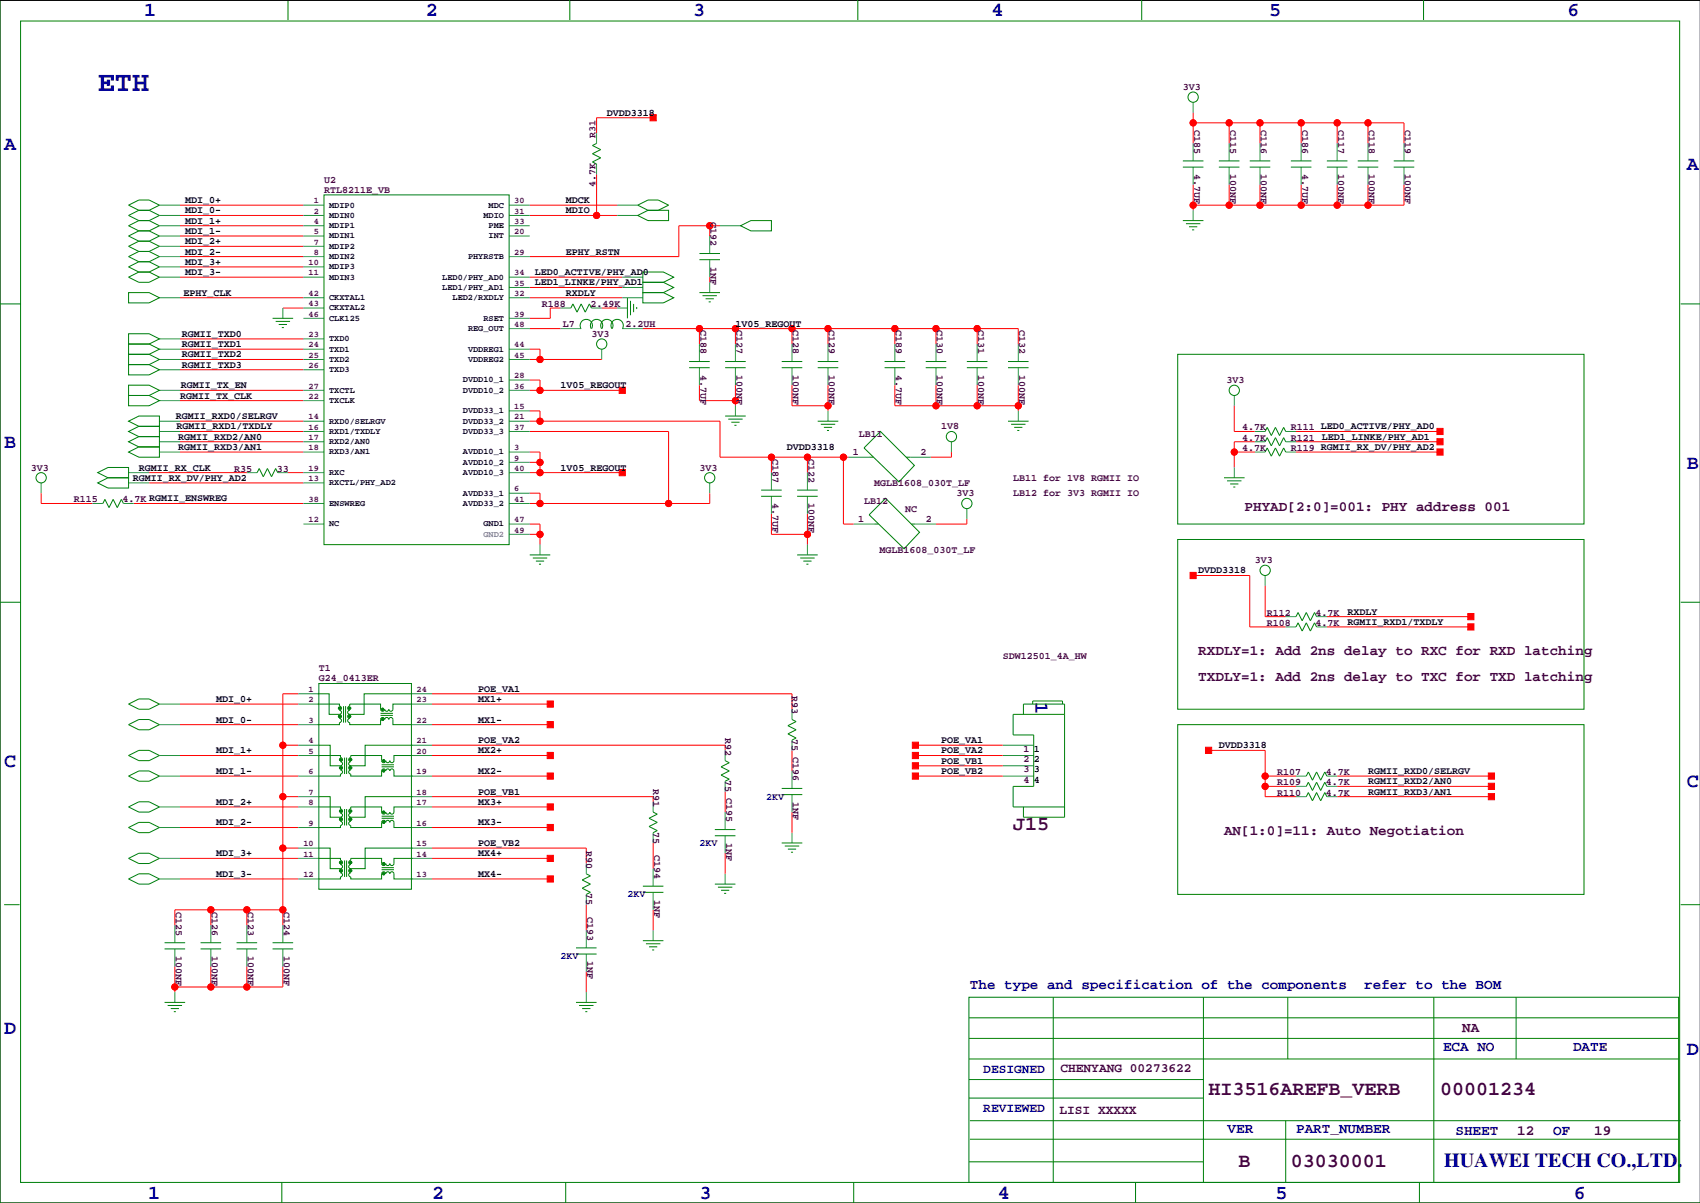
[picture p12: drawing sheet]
<svg xmlns="http://www.w3.org/2000/svg" width="420mm" height="297mm" viewBox="0 0 420 297" stroke-linecap="round" stroke-linejoin="round" font-family="sans-serif">
<defs><g id="words">
<text font-size="7.1" fill="#0000a0" x="24.1" y="22.5">ETH</text>
<g font-size="4.9" fill="#0000a0">
<text x="35.6" y="3.9">1</text>
<text x="105.2" y="3.9">2</text>
<text x="171.2" y="3.9">3</text>
<text x="244.9" y="3.9">4</text>
<text x="313.4" y="3.9">5</text>
<text x="387.1" y="3.9">6</text>
<text x="1" y="36.9">A</text>
<text x="416.6" y="42">A</text>
<text x="1" y="110.6">B</text>
<text x="416.6" y="115.7">B</text>
<text x="255.7" y="173.4" transform="rotate(90 255.7 173.4)">1</text>
<text x="1" y="189.3">C</text>
<text x="416.6" y="194.4">C</text>
<text x="1" y="255.4">D</text>
<text x="416.6" y="260.5">D</text>
<text x="356.6" y="288">HUAWEI TECH CO.,LTD.</text>
<text x="36.6" y="296">1</text>
<text x="106.7" y="296">2</text>
<text x="172.7" y="296">3</text>
<text x="246.4" y="296">4</text>
<text x="315" y="296">5</text>
<text x="388.6" y="296">6</text>
</g>
<g font-size="4.9" fill="#400040">
<text x="250.2" y="205">J15</text>
<text x="298.5" y="270.5">HI3516AREFB_VERB</text>
<text x="355.6" y="270.5">00001234</text>
<text x="305.9" y="288.3">B</text>
<text x="318.8" y="288.3">03030001</text>
</g>
<g font-size="3.5" fill="#400040">
<text x="307.3" y="126.1">PHYAD[2:0]=001: PHY address 001</text>
<text x="295.9" y="161.7">RXDLY=1: Add 2ns delay to RXC for RXD latching</text>
<text x="295.9" y="168">TXDLY=1: Add 2ns delay to TXC for TXD latching</text>
<text x="302.3" y="206.1">AN[1:0]=11: Auto Negotiation</text>
<text x="361.1" y="254.9">NA</text>
<text x="374.6" y="280.3">12</text>
<text x="393.7" y="280.3">19</text>
</g>
<g font-size="3.5" fill="#0000a0">
<text x="239.5" y="244.2">The type and specification of the components</text>
<text x="336.9" y="244.2">refer to the BOM</text>
<text x="356.4" y="259.4">ECA NO</text>
<text x="388.5" y="259.4">DATE</text>
<text x="303.1" y="279.7">VER</text>
<text x="320.1" y="279.7">PART_NUMBER</text>
<text x="359.4" y="280.3">SHEET</text>
<text x="383.5" y="280.3">OF</text>
</g>
<g font-size="3.2" fill="#0000a0">
<text x="242.8" y="264.9">DESIGNED</text>
<text x="242.8" y="274.5">REVIEWED</text>
</g>
<g font-size="3.2" fill="#400040">
<text x="261.9" y="264.7">CHENYANG 00273622</text>
<text x="261.6" y="275.1">LISI XXXXX</text>
</g>
<g font-size="2.5" fill="#400040">
<text x="292.1" y="22.2">3V3</text>
<text x="147.1" y="34.1" transform="rotate(-90 147.1 34.1)">R31</text>
<text x="294.9" y="32" transform="rotate(90 294.9 32)">C185</text>
<text x="303.8" y="32" transform="rotate(90 303.8 32)">C115</text>
<text x="311.4" y="32" transform="rotate(90 311.4 32)">C116</text>
<text x="321.5" y="32" transform="rotate(90 321.5 32)">C186</text>
<text x="330.4" y="32" transform="rotate(90 330.4 32)">C117</text>
<text x="338" y="32" transform="rotate(90 338 32)">C118</text>
<text x="346.9" y="32" transform="rotate(90 346.9 32)">C119</text>
<text x="80" y="45.1">U2</text>
<text x="80" y="47.6">RTL8211E_VB</text>
<text x="147.1" y="46.2" transform="rotate(-90 147.1 46.2)">4.7K</text>
<text x="294.9" y="43" transform="rotate(90 294.9 43)">4.7UF</text>
<text x="303.8" y="43" transform="rotate(90 303.8 43)">100NF</text>
<text x="311.4" y="43" transform="rotate(90 311.4 43)">100NF</text>
<text x="321.5" y="43" transform="rotate(90 321.5 43)">4.7UF</text>
<text x="330.4" y="43" transform="rotate(90 330.4 43)">100NF</text>
<text x="338" y="43" transform="rotate(90 338 43)">100NF</text>
<text x="346.9" y="43" transform="rotate(90 346.9 43)">100NF</text>
<text x="175.5" y="54.9" transform="rotate(90 175.5 54.9)">C192</text>
<text x="175.5" y="65.9" transform="rotate(90 175.5 65.9)">1NF</text>
<text x="133.8" y="75.8">R188</text>
<text x="145.8" y="75.8">2.49K</text>
<text x="139" y="80.6">L7</text>
<text x="146" y="83.2">3V3</text>
<text x="154.4" y="80.6">2.2UH</text>
<text x="172.9" y="81.6" transform="rotate(90 172.9 81.6)">C188</text>
<text x="181.8" y="81.6" transform="rotate(90 181.8 81.6)">C127</text>
<text x="195.8" y="81.6" transform="rotate(90 195.8 81.6)">C128</text>
<text x="204.7" y="81.6" transform="rotate(90 204.7 81.6)">C129</text>
<text x="221.2" y="81.6" transform="rotate(90 221.2 81.6)">C189</text>
<text x="231.4" y="81.6" transform="rotate(90 231.4 81.6)">C130</text>
<text x="241.5" y="81.6" transform="rotate(90 241.5 81.6)">C131</text>
<text x="251.7" y="81.6" transform="rotate(90 251.7 81.6)">C132</text>
<text x="172.9" y="92.6" transform="rotate(90 172.9 92.6)">4.7UF</text>
<text x="181.8" y="92.6" transform="rotate(90 181.8 92.6)">100NF</text>
<text x="195.8" y="92.6" transform="rotate(90 195.8 92.6)">100NF</text>
<text x="204.7" y="92.6" transform="rotate(90 204.7 92.6)">100NF</text>
<text x="221.2" y="92.6" transform="rotate(90 221.2 92.6)">4.7UF</text>
<text x="231.4" y="92.6" transform="rotate(90 231.4 92.6)">100NF</text>
<text x="241.5" y="92.6" transform="rotate(90 241.5 92.6)">100NF</text>
<text x="251.7" y="92.6" transform="rotate(90 251.7 92.6)">100NF</text>
<text x="302.9" y="94.6">3V3</text>
<text x="212.1" y="107.8">LB11</text>
<text x="232.4" y="106">1V8</text>
<text x="306.7" y="106.3">4.7K</text>
<text x="318.8" y="106.3">R111 LED0_ACTIVE/PHY_AD0</text>
<text x="190.7" y="113.3" transform="rotate(90 190.7 113.3)">C187</text>
<text x="199.6" y="113.3" transform="rotate(90 199.6 113.3)">C122</text>
<text x="210.6" y="112.4">1</text>
<text x="227.3" y="112.4">2</text>
<text x="306.7" y="111.4">4.7K</text>
<text x="306.7" y="108.8">4.7K</text>
<text x="318.8" y="111.4">R119 RGMII_RX_DV/PHY_AD2</text>
<text x="318.8" y="108.8">R121 LED1_LINKE/PHY_AD1</text>
<text x="7.6" y="116.2">3V3</text>
<text x="57.8" y="116.4">R35</text>
<text x="68.3" y="116.4">33</text>
<text x="172.7" y="116.2">3V3</text>
<text x="250.2" y="118.7">LB11 for 1V8 RGMII IO</text>
<text x="18.2" y="124.1">R115</text>
<text x="30.2" y="124.1">4.7K RGMII_ENSWREG</text>
<text x="190.7" y="124.3" transform="rotate(90 190.7 124.3)">4.7UF</text>
<text x="199.6" y="124.3" transform="rotate(90 199.6 124.3)">100NF</text>
<text x="213.4" y="124.3">LB12</text>
<text x="215.9" y="120">MGLB1608_030T_LF</text>
<text x="236.2" y="122.5">3V3</text>
<text x="250.2" y="122.5">LB12 for 3V3 RGMII IO</text>
<text x="211.9" y="128.9">1</text>
<text x="223.5" y="126.4">NC</text>
<text x="228.6" y="128.9">2</text>
<text x="217.2" y="136.5">MGLB1608_030T_LF</text>
<text x="309.9" y="139.1">3V3</text>
<text x="312.8" y="154.5">R108</text>
<text x="312.8" y="152">R112</text>
<text x="324.9" y="154.5">4.7K</text>
<text x="324.9" y="152">4.7K</text>
<text x="78.7" y="165.7">T1</text>
<text x="247.6" y="162.8">SDW12501_4A_HW</text>
<text x="78.7" y="168.3">G24_0413ER</text>
<text x="195.6" y="171.9" transform="rotate(90 195.6 171.9)">R93</text>
<text x="179" y="182.1" transform="rotate(90 179 182.1)">R92</text>
<text x="195.6" y="182.5" transform="rotate(90 195.6 182.5)">75 C196</text>
<text x="252.7" y="185.6">1</text>
<text x="252.7" y="190.7">3</text>
<text x="252.7" y="188.2">2</text>
<text x="315.4" y="191.4">R107</text>
<text x="327.4" y="191.4">4.7K</text>
<text x="161.3" y="194.8" transform="rotate(90 161.3 194.8)">R91</text>
<text x="179" y="192.6" transform="rotate(90 179 192.6)">75 C195</text>
<text x="195.8" y="198" transform="rotate(90 195.8 198)">1NF</text>
<text x="252.7" y="193.2">4</text>
<text x="315.4" y="196.5">R110</text>
<text x="315.4" y="193.9">R109</text>
<text x="327.4" y="196.5">4.7K</text>
<text x="327.4" y="193.9">4.7K</text>
<text x="161.3" y="205.3" transform="rotate(90 161.3 205.3)">75</text>
<text x="179.3" y="208.1" transform="rotate(90 179.3 208.1)">1NF</text>
<text x="144.8" y="210" transform="rotate(90 144.8 210)">R90</text>
<text x="161.5" y="211.1" transform="rotate(90 161.5 211.1)">C194</text>
<text x="144.8" y="220.6" transform="rotate(90 144.8 220.6)">75</text>
<text x="43.4" y="225.1" transform="rotate(90 43.4 225.1)">C125</text>
<text x="52.3" y="225.1" transform="rotate(90 52.3 225.1)">C126</text>
<text x="61.2" y="225.1" transform="rotate(90 61.2 225.1)">C123</text>
<text x="70.1" y="225.1" transform="rotate(90 70.1 225.1)">C124</text>
<text x="145" y="226.3" transform="rotate(90 145 226.3)">C193</text>
<text x="161.5" y="222.1" transform="rotate(90 161.5 222.1)">1NF</text>
<text x="43.4" y="236.1" transform="rotate(90 43.4 236.1)">100NF</text>
<text x="52.3" y="236.1" transform="rotate(90 52.3 236.1)">100NF</text>
<text x="61.2" y="236.1" transform="rotate(90 61.2 236.1)">100NF</text>
<text x="70.1" y="236.1" transform="rotate(90 70.1 236.1)">100NF</text>
<text x="145" y="237.3" transform="rotate(90 145 237.3)">1NF</text>
</g>
<g font-size="2.5">
<text x="149.9" y="28.6">DVDD3318</text>
<text x="45.7" y="52.7">MDI_0-</text>
<text x="45.7" y="50.2">MDI_0+</text>
<text x="139.7" y="50.2">MDCK</text>
<text x="139.7" y="52.7">MDIO</text>
<text x="45.7" y="57.8">MDI_1-</text>
<text x="45.7" y="55.2">MDI_1+</text>
<text x="45.7" y="65.4">MDI_3+</text>
<text x="45.7" y="62.9">MDI_2-</text>
<text x="45.7" y="60.3">MDI_2+</text>
<text x="139.7" y="62.9">EPHY_RSTN</text>
<text x="45.7" y="67.9">MDI_3-</text>
<text x="132.1" y="70.5">LED1_LINKE/PHY_AD1</text>
<text x="132.1" y="67.9">LED0_ACTIVE/PHY_AD0</text>
<text x="45.3" y="73">EPHY_CLK</text>
<text x="139.7" y="73">RXDLY</text>
<text x="44.9" y="83.2">RGMII_TXD0</text>
<text x="181.6" y="80.6">1V05_REGOUT</text>
<text x="44.9" y="88.3">RGMII_TXD2</text>
<text x="44.9" y="85.7">RGMII_TXD1</text>
<text x="44.7" y="95.9">RGMII_TX_EN</text>
<text x="44.9" y="90.8">RGMII_TXD3</text>
<text x="138.4" y="95.9">1V05_REGOUT</text>
<text x="44.4" y="98.4">RGMII_TX_CLK</text>
<text x="43.4" y="103.5">RGMII_RXD0/SELRGV</text>
<text x="43.6" y="106">RGMII_RXD1/TXDLY</text>
<text x="44" y="111.1">RGMII_RXD3/AN1</text>
<text x="44" y="108.6">RGMII_RXD2/AN0</text>
<text x="194.3" y="111.1">DVDD3318</text>
<text x="32.8" y="118.7">RGMII_RX_DV/PHY_AD2</text>
<text x="34.3" y="116.2">RGMII_RX_CLK</text>
<text x="138.4" y="116.2">1V05_REGOUT</text>
<text x="295.9" y="141.6">DVDD3318</text>
<text x="332.7" y="154.3">RGMII_RXD1/TXDLY</text>
<text x="332.7" y="151.8">RXDLY</text>
<text x="53.3" y="173.3">MDI_0+</text>
<text x="118.1" y="170.8">POE_VA1</text>
<text x="118.1" y="173.3">MX1+</text>
<text x="53.3" y="178.4">MDI_0-</text>
<text x="118.1" y="178.4">MX1-</text>
<text x="118.1" y="183.5">POE_VA2</text>
<text x="232.4" y="183.5">POE_VA1</text>
<text x="255.3" y="185.6">1</text>
<text x="301" y="184.8">DVDD3318</text>
<text x="53.3" y="191.1">MDI_1-</text>
<text x="53.3" y="186">MDI_1+</text>
<text x="118.1" y="191.1">MX2-</text>
<text x="118.1" y="186">MX2+</text>
<text x="232.4" y="191.1">POE_VB2</text>
<text x="232.4" y="188.6">POE_VB1</text>
<text x="232.4" y="186">POE_VA2</text>
<text x="255.3" y="188.2">2</text>
<text x="255.3" y="190.7">3</text>
<text x="337.8" y="191.1">RGMII_RXD0/SELRGV</text>
<text x="118.1" y="196.2">POE_VB1</text>
<text x="255.3" y="193.2">4</text>
<text x="337.8" y="196.2">RGMII_RXD3/AN1</text>
<text x="337.8" y="193.7">RGMII_RXD2/AN0</text>
<text x="53.3" y="203.8">MDI_2-</text>
<text x="53.3" y="198.7">MDI_2+</text>
<text x="118.1" y="198.7">MX3+</text>
<text x="118.1" y="203.8">MX3-</text>
<text x="118.1" y="208.9">POE_VB2</text>
<text x="53.3" y="211.4">MDI_3+</text>
<text x="118.1" y="211.4">MX4+</text>
<text x="53.3" y="216.5">MDI_3-</text>
<text x="118.1" y="216.5">MX4-</text>
</g>
<g font-size="2.5" fill="#0000a0">
<text x="189.2" y="197.5">2KV</text>
<text x="172.7" y="208.9">2KV</text>
<text x="154.9" y="221.6">2KV</text>
<text x="138.4" y="236.8">2KV</text>
</g>
<g font-size="2.1" fill="#400040">
<text x="77.5" y="50.2">1</text>
<text x="77.5" y="52.8">2</text>
<text x="127" y="50.2">30</text>
<text x="127" y="52.8">31</text>
<text x="77.5" y="55.3">4</text>
<text x="77.5" y="57.8">5</text>
<text x="127" y="55.3">33</text>
<text x="127" y="57.8">20</text>
<text x="76.2" y="65.5">10</text>
<text x="77.5" y="60.4">7</text>
<text x="77.5" y="62.9">8</text>
<text x="127" y="62.9">29</text>
<text x="76.2" y="68">11</text>
<text x="127" y="68">34</text>
<text x="127" y="70.5">35</text>
<text x="76.2" y="73.1">42</text>
<text x="76.2" y="75.6">43</text>
<text x="127" y="73.1">32</text>
<text x="76.2" y="78.2">46</text>
<text x="76.2" y="83.2">23</text>
<text x="127" y="80.7">48</text>
<text x="127" y="78.2">39</text>
<text x="76.2" y="85.8">24</text>
<text x="76.2" y="88.3">25</text>
<text x="127" y="88.3">45</text>
<text x="127" y="85.8">44</text>
<text x="76.2" y="95.9">27</text>
<text x="76.2" y="90.9">26</text>
<text x="127" y="93.4">28</text>
<text x="127" y="95.9">36</text>
<text x="76.2" y="98.5">22</text>
<text x="127" y="101">15</text>
<text x="76.2" y="103.6">14</text>
<text x="76.2" y="106.1">16</text>
<text x="127" y="103.6">21</text>
<text x="127" y="106.1">37</text>
<text x="76.2" y="108.6">17</text>
<text x="76.2" y="111.2">18</text>
<text x="127" y="111.2">3</text>
<text x="127" y="113.7">9</text>
<text x="76.2" y="116.3">19</text>
<text x="76.2" y="118.8">13</text>
<text x="127" y="116.3">40</text>
<text x="76.2" y="123.9">38</text>
<text x="127" y="121.3">6</text>
<text x="127" y="123.9">41</text>
<text x="76.2" y="129">12</text>
<text x="127" y="129">47</text>
<text x="127" y="131.5">49</text>
<text x="76.2" y="170.9">1</text>
<text x="76.2" y="173.4">2</text>
<text x="102.9" y="173.4">23</text>
<text x="102.9" y="170.9">24</text>
<text x="76.2" y="178.5">3</text>
<text x="102.9" y="178.5">22</text>
<text x="76.2" y="183.6">4</text>
<text x="102.9" y="183.6">21</text>
<text x="76.2" y="186.1">5</text>
<text x="76.2" y="191.2">6</text>
<text x="102.9" y="191.2">19</text>
<text x="102.9" y="186.1">20</text>
<text x="76.2" y="196.3">7</text>
<text x="102.9" y="196.3">18</text>
<text x="76.2" y="198.8">8</text>
<text x="76.2" y="203.9">9</text>
<text x="102.9" y="203.9">16</text>
<text x="102.9" y="198.8">17</text>
<text x="74.9" y="209">10</text>
<text x="102.9" y="209">15</text>
<text x="74.9" y="211.5">11</text>
<text x="102.9" y="211.5">14</text>
<text x="74.9" y="216.6">12</text>
<text x="102.9" y="216.6">13</text>
</g>
<g font-size="2.1">
<text x="81.3" y="51.3">MDIP0</text>
<text x="81.3" y="53.8">MDIN0</text>
<text x="119.4" y="53.8">MDIO</text>
<text x="120.6" y="51.3">MDC</text>
<text x="81.3" y="56.3">MDIP1</text>
<text x="81.3" y="58.9">MDIN1</text>
<text x="120.6" y="56.3">PME</text>
<text x="120.6" y="58.9">INT</text>
<text x="81.3" y="61.4">MDIP2</text>
<text x="81.3" y="64">MDIN2</text>
<text x="115.6" y="64">PHYRSTB</text>
<text x="81.3" y="66.5">MDIP3</text>
<text x="81.3" y="69">MDIN3</text>
<text x="109.2" y="69">LED0/PHY_AD0</text>
<text x="109.2" y="71.6">LED1/PHY_AD1</text>
<text x="81.3" y="74.1">CKXTAL1</text>
<text x="81.3" y="76.7">CKXTAL2</text>
<text x="111.8" y="74.1">LED2/RXDLY</text>
<text x="81.3" y="79.2">CLK125</text>
<text x="115.6" y="81.7">REG_OUT</text>
<text x="119.4" y="79.2">RSET</text>
<text x="81.3" y="84.3">TXD0</text>
<text x="81.3" y="86.8">TXD1</text>
<text x="81.3" y="89.4">TXD2</text>
<text x="115.6" y="89.4">VDDREG2</text>
<text x="115.6" y="86.8">VDDREG1</text>
<text x="81.3" y="91.9">TXD3</text>
<text x="114.3" y="94.4">DVDD10_1</text>
<text x="81.3" y="99.5">TXCLK</text>
<text x="81.3" y="97">TXCTL</text>
<text x="114.3" y="97">DVDD10_2</text>
<text x="81.3" y="104.6">RXD0/SELRGV</text>
<text x="81.3" y="107.1">RXD1/TXDLY</text>
<text x="114.3" y="102.1">DVDD33_1</text>
<text x="114.3" y="104.6">DVDD33_2</text>
<text x="114.3" y="107.1">DVDD33_3</text>
<text x="81.3" y="109.7">RXD2/AN0</text>
<text x="81.3" y="112.2">RXD3/AN1</text>
<text x="114.3" y="112.2">AVDD10_1</text>
<text x="81.3" y="117.3">RXC</text>
<text x="81.3" y="119.8">RXCTL/PHY_AD2</text>
<text x="114.3" y="114.8">AVDD10_2</text>
<text x="114.3" y="117.3">AVDD10_3</text>
<text x="81.3" y="124.9">ENSWREG</text>
<text x="114.3" y="122.4">AVDD33_1</text>
<text x="114.3" y="124.9">AVDD33_2</text>
<text x="81.3" y="130">NC</text>
<text x="119.4" y="130">GND1</text>
</g>
<text font-size="2.1" fill="#808080" x="119.4" y="132.5">GND2</text>
</g></defs>
<path d="M419.9 .1h-419.9v296.9h419.9" fill="none" stroke="#000" stroke-width=".25"/>
<g fill="none" stroke="#f00" stroke-width=".25">
<path d="M161.3 29.1h-14v3.8M294.6 30.3h52.1v5.1M294.6 27.8v7.6M303.5 30.3v5.1M311.1 30.3v5.1M321.3 30.3v5.1M330.2 30.3v5.1M337.8 30.3v5.1M44.4 53.2h30.5M44.4 50.7h30.5M44.4 55.7h30.5M44.4 58.3h30.5"/>
<path d="M130.8 53.2h21.6M130.8 50.7h21.6M147.3 43v10.2M175.3 55.7v2.6M177.8 55.7h-10.2v7.7h-36.8M294.6 45.6v6.3M303.5 45.6v5.1M311.1 45.6v5.1M321.3 45.6v5.1M330.2 45.6v5.1M337.8 45.6v5.1M346.7 45.6v5.1h-52.1"/>
<path d="M44.4 73.5h30.5M44.4 68.4h30.5M44.4 63.4h30.5M44.4 60.8h30.5M44.4 65.9h30.5M69.8 76.1h5.1M130.8 73.5h22.9M130.8 68.4h22.9M130.8 71h22.9M138.4 76.1h-2.5v2.5h-5.1M148.6 76.1h3.8M175.3 68.4v1.3"/>
<path d="M44.4 96.4h30.5M44.4 98.9h30.5M44.4 91.3h30.5M44.4 83.7h30.5M44.4 86.2h30.5M44.4 88.8h30.5M130.8 86.2h2.5v2.6M130.8 93.8h2.5v2.6M130.8 81.1h7.6M130.8 96.4h22.9M130.8 88.8h17.8M158.7 81.1h92.8v3.8"/>
<path d="M172.7 95.1v3.8h8.9M172.7 81.1v3.8M181.6 81.1v3.8M181.6 95.1v5.1M195.6 81.1v3.8M195.6 95.1v5.1h8.9M204.5 81.1v3.8M204.5 95.1v6.4M221 81.1v3.8M221 95.1v5.1h30.5M231.1 81.1v3.8M231.1 95.1v5.1"/>
<path d="M241.3 81.1v3.8M241.3 95.1v5.1M251.5 95.1v6.4M36.8 116.7h24.2M36.8 119.2h38.1M44.4 104h30.5M44.4 106.5h30.5M44.4 111.6h30.5M44.4 109.1h30.5M71.1 116.7h3.8M130.8 104h47v8.9h31.7M130.8 101.5h2.5v2.5"/>
<path d="M130.8 111.6h2.5v5.1M130.8 106.5h34.3v17.8M130.8 116.7h22.9M130.8 114.2h2.5M190.5 112.9v3.8M199.4 112.9v3.8M208.3 112.9v16.5h2.5M234.9 111.6v1.3h-5M304.8 100.2v6.3h5.1M304.8 111.6h5.1M309.9 109.1h-5.1v6.3M320 106.5h35.6"/>
<path d="M320 111.6h35.6M320 109.1h35.6M10.2 121.8v2.5h12.7M33 124.3h41.9M130.8 129.4h2.5v5.1M130.8 121.8h2.5v2.5M130.8 131.9h2.5M175.3 121.8v2.5h-44.5M190.5 126.9v5h8.9M199.4 126.9v7.6M238.8 128.1v1.3h-7.7M294.6 142.1h14v12.7h8.9"/>
<path d="M312.4 144.6v7.7h5.1M327.7 152.3h35.5M327.7 154.8h35.5M44.4 178.9h29.3M44.4 173.8h29.3M73.7 171.3h-3.9v57.2M106.7 171.3h88.9v3.8M106.7 178.9h29.2M106.7 173.8h29.2M44.4 186.5h29.3M44.4 191.6h29.3M44.4 199.2h29.3"/>
<path d="M69.8 196.7h3.9M69.8 184h3.9M106.7 184h72.4v1.3M106.7 196.7h54.6v1.3M106.7 186.5h29.2M106.7 191.6h29.2M106.7 199.2h29.2M179.1 195.4v5.1M195.6 185.3v5.1M226.1 186.5h21.5M226.1 191.6h21.5M226.1 184h21.5"/>
<path d="M226.1 189.1h21.5M298.4 185.3h14v11.4h7.6M312.4 191.6h7.6M312.4 194.2h7.6M330.2 191.6h38.1M330.2 196.7h38.1M330.2 194.2h38.1M44.4 204.3h29.3M44.4 211.9h29.3M44.4 217h29.3M69.8 209.4h3.9M106.7 209.4h38.1v3.8"/>
<path d="M106.7 204.3h29.2M106.7 211.9h29.2M106.7 217h29.2M161.3 208.1v6.4M179.1 210.7v5.1M195.6 200.5v5.1M43.2 238.6v6.4M52.1 224.6v3.9M52.1 238.6v5.1M61 224.6v3.9M61 238.6v5.1M69.8 238.6v5.1h-26.6"/>
<path d="M69.8 224.6h-26.6v3.9M144.8 223.4v6.3M144.8 239.9v5.1M161.3 224.6v5.1"/>
<circle cx="294.6" cy="30.3" r=".76"/>
<circle cx="303.5" cy="30.3" r=".76"/>
<circle cx="311.2" cy="30.3" r=".76"/>
<circle cx="321.3" cy="30.3" r=".76"/>
<circle cx="330.2" cy="30.3" r=".76"/>
<circle cx="337.8" cy="30.3" r=".76"/>
<circle cx="147.3" cy="53.2" r=".76"/>
<circle cx="175.3" cy="55.7" r=".76"/>
<circle cx="294.6" cy="50.7" r=".76"/>
<circle cx="303.5" cy="50.7" r=".76"/>
<circle cx="311.2" cy="50.7" r=".76"/>
<circle cx="321.3" cy="50.7" r=".76"/>
<circle cx="330.2" cy="50.7" r=".76"/>
<circle cx="337.8" cy="50.7" r=".76"/>
<circle cx="133.4" cy="96.4" r=".76"/>
<circle cx="133.4" cy="88.8" r=".76"/>
<circle cx="172.7" cy="81.1" r=".76"/>
<circle cx="181.6" cy="98.9" r=".76"/>
<circle cx="181.6" cy="81.1" r=".76"/>
<circle cx="195.6" cy="81.1" r=".76"/>
<circle cx="204.5" cy="81.1" r=".76"/>
<circle cx="221" cy="81.1" r=".76"/>
<circle cx="231.1" cy="81.1" r=".76"/>
<circle cx="241.3" cy="81.1" r=".76"/>
<circle cx="133.4" cy="104" r=".76"/>
<circle cx="133.4" cy="114.2" r=".76"/>
<circle cx="133.4" cy="116.7" r=".76"/>
<circle cx="190.5" cy="112.9" r=".76"/>
<circle cx="199.4" cy="112.9" r=".76"/>
<circle cx="204.5" cy="100.2" r=".76"/>
<circle cx="208.3" cy="112.9" r=".76"/>
<circle cx="231.1" cy="100.2" r=".76"/>
<circle cx="241.3" cy="100.2" r=".76"/>
<circle cx="251.5" cy="100.2" r=".76"/>
<circle cx="304.8" cy="111.6" r=".76"/>
<circle cx="133.4" cy="124.3" r=".76"/>
<circle cx="133.4" cy="131.9" r=".76"/>
<circle cx="165.1" cy="124.3" r=".76"/>
<circle cx="199.4" cy="131.9" r=".76"/>
<circle cx="69.9" cy="184" r=".76"/>
<circle cx="69.9" cy="196.7" r=".76"/>
<circle cx="312.4" cy="194.2" r=".76"/>
<circle cx="312.4" cy="191.6" r=".76"/>
<circle cx="69.9" cy="209.4" r=".76"/>
<circle cx="52.1" cy="224.6" r=".76"/>
<circle cx="61" cy="224.6" r=".76"/>
<circle cx="69.9" cy="224.6" r=".76"/>
<circle cx="43.2" cy="243.7" r=".76"/>
<circle cx="52.1" cy="243.7" r=".76"/>
<circle cx="61" cy="243.7" r=".76"/>
</g>
<g fill="#f00" stroke="#f00" stroke-width=".25">
<path d="M362.5 151.5h1.5v1.5h-1.5z" fill-rule="evenodd"/>
<path d="M152.9 115.9h1.5v1.6h-1.5z" fill-rule="evenodd"/>
<path d="M152.9 95.6h1.5v1.5h-1.5z" fill-rule="evenodd"/>
<path d="M135.1 173.1h1.6v1.5h-1.6z" fill-rule="evenodd"/>
<path d="M135.1 178.2h1.6v1.5h-1.6z" fill-rule="evenodd"/>
<path d="M135.1 185.8h1.6v1.5h-1.6z" fill-rule="evenodd"/>
<path d="M135.1 190.9h1.6v1.5h-1.6z" fill-rule="evenodd"/>
<path d="M135.1 216.3h1.6v1.5h-1.6z" fill-rule="evenodd"/>
<path d="M135.1 211.2h1.6v1.5h-1.6z" fill-rule="evenodd"/>
<path d="M135.1 203.6h1.6v1.5h-1.6z" fill-rule="evenodd"/>
<path d="M135.1 198.5h1.6v1.5h-1.6z" fill-rule="evenodd"/>
<path d="M160.5 28.3h1.6v1.5h-1.6z" fill-rule="evenodd"/>
<path d="M354.8 110.9h1.6v1.5h-1.6z" fill-rule="evenodd"/>
<path d="M354.8 105.8h1.6v1.5h-1.6z" fill-rule="evenodd"/>
<path d="M354.8 108.3h1.6v1.5h-1.6z" fill-rule="evenodd"/>
<path d="M362.5 154h1.5v1.6h-1.5z" fill-rule="evenodd"/>
<path d="M293.9 141.3h1.5v1.6h-1.5z" fill-rule="evenodd"/>
<path d="M367.5 190.9h1.6v1.5h-1.6z" fill-rule="evenodd"/>
<path d="M367.5 193.4h1.6v1.5h-1.6z" fill-rule="evenodd"/>
<path d="M367.5 195.9h1.6v1.6h-1.6z" fill-rule="evenodd"/>
<path d="M297.7 184.5h1.5v1.5h-1.5z" fill-rule="evenodd"/>
<path d="M225.3 183.2h1.5v1.6h-1.5z" fill-rule="evenodd"/>
<path d="M225.3 185.8h1.5v1.5h-1.5z" fill-rule="evenodd"/>
<path d="M225.3 188.3h1.5v1.6h-1.5z" fill-rule="evenodd"/>
<path d="M225.3 190.9h1.5v1.5h-1.5z" fill-rule="evenodd"/>
<circle cx="199.4" cy="112.9" r=".76"/>
<circle cx="190.5" cy="112.9" r=".76"/>
<circle cx="208.3" cy="112.9" r=".76"/>
<circle cx="133.4" cy="104" r=".76"/>
<circle cx="199.4" cy="131.9" r=".76"/>
<circle cx="304.8" cy="111.6" r=".76"/>
<circle cx="147.3" cy="53.2" r=".76"/>
<circle cx="133.4" cy="131.9" r=".76"/>
<circle cx="133.4" cy="124.3" r=".76"/>
<circle cx="165.1" cy="124.3" r=".76"/>
<circle cx="133.4" cy="114.2" r=".76"/>
<circle cx="133.4" cy="116.7" r=".76"/>
<circle cx="133.4" cy="96.4" r=".76"/>
<circle cx="337.8" cy="30.3" r=".76"/>
<circle cx="330.2" cy="30.3" r=".76"/>
<circle cx="321.3" cy="30.3" r=".76"/>
<circle cx="311.2" cy="30.3" r=".76"/>
<circle cx="303.5" cy="30.3" r=".76"/>
<circle cx="294.6" cy="30.3" r=".76"/>
<circle cx="61" cy="243.7" r=".76"/>
<circle cx="52.1" cy="243.7" r=".76"/>
<circle cx="43.2" cy="243.7" r=".76"/>
<circle cx="251.5" cy="100.2" r=".76"/>
<circle cx="231.1" cy="100.2" r=".76"/>
<circle cx="241.3" cy="100.2" r=".76"/>
<circle cx="303.5" cy="50.7" r=".76"/>
<circle cx="337.8" cy="50.7" r=".76"/>
<circle cx="330.2" cy="50.7" r=".76"/>
<circle cx="321.3" cy="50.7" r=".76"/>
<circle cx="311.2" cy="50.7" r=".76"/>
<circle cx="294.6" cy="50.7" r=".76"/>
<circle cx="204.5" cy="100.2" r=".76"/>
<circle cx="181.6" cy="98.9" r=".76"/>
<circle cx="241.3" cy="81.1" r=".76"/>
<circle cx="231.1" cy="81.1" r=".76"/>
<circle cx="221" cy="81.1" r=".76"/>
<circle cx="204.5" cy="81.1" r=".76"/>
<circle cx="195.6" cy="81.1" r=".76"/>
<circle cx="181.6" cy="81.1" r=".76"/>
<circle cx="172.7" cy="81.1" r=".76"/>
<circle cx="175.3" cy="55.7" r=".76"/>
<circle cx="69.9" cy="209.4" r=".76"/>
<circle cx="69.9" cy="196.7" r=".76"/>
<circle cx="69.9" cy="184" r=".76"/>
<circle cx="69.9" cy="224.6" r=".76"/>
<circle cx="61" cy="224.6" r=".76"/>
<circle cx="52.1" cy="224.6" r=".76"/>
<circle cx="133.4" cy="88.8" r=".76"/>
<circle cx="312.4" cy="191.6" r=".76"/>
<circle cx="312.4" cy="194.2" r=".76"/>
</g>
<g fill="none" stroke="#008080" stroke-width=".25">
<path d="M147.3 32.9v2.5M294.6 25.3v2.5M294.6 35.4v4.3M303.5 35.4v4.3M311.1 35.4v4.3M321.3 35.4v4.3M330.2 35.4v4.3M337.8 35.4v4.3M346.7 35.4v4.3M39.4 58.3h5M39.4 55.7h5M39.4 53.2h5"/>
<path d="M39.4 50.7h5M74.9 58.3h5.1M74.9 55.7h5.1M74.9 53.2h5.1M74.9 50.7h5.1M125.7 58.3h5.1M125.7 55.7h5.1M125.7 53.2h5.1M125.7 50.7h5.1M147.3 40.5v2.5M152.4 53.2h5.1M152.4 50.7h5.1"/>
<path d="M175.3 58.3v4.3M177.8 55.7h5.1M294.6 41.3v4.3M294.6 51.9v2.6M303.5 41.3v4.3M311.1 41.3v4.3M321.3 41.3v4.3M330.2 41.3v4.3M337.8 41.3v4.3M346.7 41.3v4.3M39.4 65.9h5M39.4 63.4h5"/>
<path d="M39.4 60.8h5M39.4 68.4h5M39.4 73.5h5M69.8 76.1v2.5M74.9 65.9h5.1M74.9 63.4h5.1M74.9 60.8h5.1M74.9 68.4h5.1M74.9 73.5h5.1M74.9 76.1h5.1M74.9 78.6h5.1M125.7 63.4h5.1"/>
<path d="M125.7 68.4h5.1M125.7 73.5h5.1M125.7 71h5.1M125.7 78.6h5.1M138.4 76.1h2.6M146 76.1h2.6M152.4 76.1h2.5M153.7 68.4h5M153.7 73.5h5M153.7 71h5M175.3 64.1v4.3M175.3 69.7v2.5"/>
<path d="M39.4 98.9h5M39.4 96.4h5M39.4 91.3h5M39.4 88.8h5M39.4 86.2h5M39.4 83.7h5M74.9 98.9h5.1M74.9 96.4h5.1M74.9 91.3h5.1M74.9 88.8h5.1M74.9 86.2h5.1M74.9 83.7h5.1"/>
<path d="M125.7 96.4h5.1M125.7 88.8h5.1M125.7 86.2h5.1M125.7 81.1h5.1M125.7 93.8h5.1M138.4 81.1h5.1M148.6 86.2v2.6M153.7 81.1h5M172.7 84.9v4.4M172.7 90.8v4.3M181.6 84.9v4.4M181.6 90.8v4.3"/>
<path d="M195.6 84.9v4.4M195.6 90.8v4.3M204.5 84.9v4.4M204.5 90.8v4.3M221 84.9v4.4M221 90.8v4.3M231.1 84.9v4.4M231.1 90.8v4.3M241.3 84.9v4.4M241.3 90.8v4.3M251.5 84.9v4.4M251.5 90.8v4.3"/>
<path d="M304.8 97.6v2.6M10.2 119.2v2.6M31.7 116.7h5.1M31.7 119.2h5.1M39.4 111.6h5M39.4 109.1h5M39.4 106.5h5M39.4 104h5M61 116.7h2.5M68.6 116.7h2.5M74.9 116.7h5.1M74.9 111.6h5.1"/>
<path d="M74.9 109.1h5.1M74.9 106.5h5.1M74.9 104h5.1M74.9 119.2h5.1M125.7 116.7h5.1M125.7 111.6h5.1M125.7 106.5h5.1M125.7 104h5.1M125.7 114.2h5.1M125.7 101.5h5.1M175.3 119.2v2.6M181.6 100.2v2.5"/>
<path d="M190.5 116.7v4.3M199.4 116.7v4.3M204.5 101.5v2.5M209.5 112.9h5.1M224.8 112.9h5.1M234.9 109.1v2.5M251.5 101.5v2.5M304.8 115.4v2.6M309.9 111.6h2.5M309.9 109.1h2.5M309.9 106.5h2.5M317.5 111.6h2.5"/>
<path d="M317.5 109.1h2.5M317.5 106.5h2.5M22.9 124.3h2.5M30.5 124.3h2.5M74.9 124.3h5.1M74.9 129.4h5.1M125.7 121.8h5.1M125.7 124.3h5.1M125.7 129.4h5.1M125.7 131.9h5.1M133.3 134.5v2.5M190.5 122.5v4.4"/>
<path d="M199.4 122.5v4.4M199.4 134.5v2.5M210.8 129.4h5.1M226.1 129.4h5M238.8 125.6v2.5M312.4 142.1v2.5M317.5 152.3h2.5M317.5 154.8h2.5M325.1 152.3h2.6M325.1 154.8h2.6M39.4 178.9h5M39.4 173.8h5"/>
<path d="M73.7 178.9h5M73.7 173.8h5M73.7 171.3h5M101.6 178.9h5.1M101.6 173.8h5.1M101.6 171.3h5.1M195.6 175.1v2.6M39.4 199.2h5M39.4 191.6h5M39.4 186.5h5M73.7 199.2h5M73.7 191.6h5"/>
<path d="M73.7 186.5h5M73.7 184h5M73.7 196.7h5M101.6 199.2h5.1M101.6 191.6h5.1M101.6 186.5h5.1M101.6 184h5.1M101.6 196.7h5.1M161.3 198v2.5M179.1 185.3v2.5M179.1 192.9v2.5M195.6 182.7v2.6"/>
<path d="M195.6 190.4v4.3M195.6 196.2v4.3M247.6 191.6h7.7M247.6 186.5h7.7M247.6 184h7.7M247.6 189.1h7.7M320 191.6h2.6M320 196.7h2.6M320 194.2h2.6M327.7 191.6h2.5M327.7 196.7h2.5M327.7 194.2h2.5"/>
<path d="M39.4 217h5M39.4 211.9h5M39.4 204.3h5M73.7 217h5M73.7 211.9h5M73.7 204.3h5M73.7 209.4h5M101.6 217h5.1M101.6 211.9h5.1M101.6 204.3h5.1M101.6 209.4h5.1M144.8 213.2v2.6"/>
<path d="M161.3 205.6v2.5M161.3 214.5v4.3M179.1 200.5v4.3M179.1 206.4v4.3M179.1 215.8v2.5M195.6 205.6v2.5M43.2 228.5v4.3M43.2 234.3v4.3M52.1 228.5v4.3M52.1 234.3v4.3M61 228.5v4.3M61 234.3v4.3"/>
<path d="M69.8 228.5v4.3M69.8 234.3v4.3M144.8 220.8v2.6M144.8 229.7v4.3M144.8 235.6v4.3M161.3 220.3v4.3M161.3 229.7v2.6M43.2 245v2.5M144.8 245v2.5"/>
</g>
<g fill="none" stroke="#008000" stroke-width=".25">
<path d="M0 -.1v297.1h419.9M71.1 0v4.9M140.7 0v4.9M211.8 0v4.9M281.9 0v4.9M351.5 0v4.9M5.1 5.2h409.7v286.8h-409.7zM147.3 35.4l-1 .5 2 1-2 1.1 2 1-2 1 1 .5M292.1 39.7h5.1M301 39.7h5.1M308.6 39.7h5.1M318.8 39.7h5"/>
<path d="M327.7 39.7h5M335.3 39.7h5.1M344.2 39.7h5M34.3 59.5l-2.6 1.3 2.6 1.3M34.3 59.5h2.5M34.3 57l-2.6 1.3 2.6 1.2M34.3 57h2.5M34.3 54.5l-2.6 1.2 2.6 1.3M34.3 54.5h2.5M34.3 51.9l-2.6 1.3 2.6 1.3M34.3 51.9h2.5M34.3 51.9l-2.6-1.2 2.6-1.3h2.5l2.6 1.3-2.6 1.2"/>
<path d="M36.8 59.5l2.6 1.3-2.6 1.3M36.8 57l2.6 1.3-2.6 1.2M36.8 54.5l2.6 1.2-2.6 1.3M36.8 51.9l2.6 1.3-2.6 1.3M80 48.1h45.7v86.4h-45.7zM157.5 53.2l2.5-1.3h5.1v2.6h-5.1zM157.5 50.7l2.5-1.3h2.6l2.5 1.3-2.5 1.2h-2.6zM182.9 55.7l2.5-1.2h5.1v2.5h-5.1zM292.1 54.5h5.1M292.1 41.3h5.1M292.9 55.2h3.5M293.6 56h2.1"/>
<path d="M294.4 56.8h.5M301 41.3h5.1M308.6 41.3h5.1M318.8 41.3h5M327.7 41.3h5M335.3 41.3h5.1M344.2 41.3h5M0 75h5.1M31.7 72.2h5.1l2.6 1.3-2.6 1.3h-5.1zM34.3 67.2h2.5M34.3 64.6l-2.6 1.3 2.6 1.3M34.3 64.6h2.5"/>
<path d="M34.3 62.1l-2.6 1.3 2.6 1.2M34.3 62.1h2.5M34.3 67.2l-2.6 1.2 2.6 1.3h2.5l2.6-1.3-2.6-1.2M36.8 64.6l2.6 1.3-2.6 1.3M36.8 62.1l2.6 1.3-2.6 1.2M67.3 78.6h5.1M68.1 79.4h3.5M141 76.1l.5-1.1 1 2.1 1-2.1 1 2.1 1-2.1 .5 1.1M154.9 73.5v5.1M155.7 74.3v3.5M156.5 75v2.1M157.2 75.8v.5"/>
<path d="M158.7 72.2h5.1l2.6 1.3-2.6 1.3h-5.1zM158.7 69.7h5.1l2.6 1.3-2.6 1.2h-5.1zM158.7 67.2h5.1l2.6 1.2-2.6 1.3h-5.1zM172.7 72.2h5.1M172.7 62.6h5.1M172.7 64.1h5.1M173.5 73h3.5M174.2 73.8h2.1M175 74.5h.5M415 75h4.9M31.7 97.6h5.1l2.6 1.3-2.6 1.3h-5.1zM31.7 95.1h5.1l2.6 1.3-2.6 1.2h-5.1z"/>
<path d="M31.7 90h5.1l2.6 1.3-2.6 1.3h-5.1zM31.7 87.5h5.1l2.6 1.3-2.6 1.2h-5.1zM31.7 84.9h5.1l2.6 1.3-2.6 1.3h-5.1zM31.7 82.4h5.1l2.6 1.3-2.6 1.2h-5.1zM68.8 80.1h2.1M69.6 80.9h.5M143.5 81.2a1.52 1.52 0 0 1 1.3-2.3 1.52 1.52 0 0 1 1.3 2.3M146 81.2a1.52 1.52 0 0 1 1.3-2.3 1.52 1.52 0 0 1 1.3 2.3M148.6 81.2a1.52 1.52 0 0 1 1.3-2.3 1.52 1.52 0 0 1 1.3 2.3M151.1 81.2a1.52 1.52 0 0 1 1.3-2.3 1.52 1.52 0 0 1 1.3 2.3M170.2 89.3h5.1M170.2 90.8h5.1"/>
<path d="M179.1 89.3h5M179.1 90.8h5M193 89.3h5.1M193 90.8h5.1M201.9 89.3h5.1M201.9 90.8h5.1M218.4 89.3h5.1M218.4 90.8h5.1M228.6 89.3h5.1M228.6 90.8h5.1M238.8 89.3h5M238.8 90.8h5"/>
<path d="M248.9 89.3h5.1M248.9 90.8h5.1M290.8 87.5h100.4v41.9h-100.4zM24.1 116.7l2.6-1.3h5v2.6h-5zM24.1 119.2l2.6-1.2h5v2.5h-5zM31.7 111.6l2.6-1.3h5.1v2.6h-5.1zM31.7 109.1l2.6-1.3h5.1v2.5h-5.1zM31.7 106.5l2.6-1.2h5.1v2.5h-5.1zM31.7 104l2.6-1.3h5.1v2.6h-5.1zM63.5 116.7l.5-1 1 2 1-2 1.1 2 1-2 .5 1M179.1 102.7h5M179.8 103.5h3.6"/>
<path d="M180.6 104.3h2M181.4 105h.5M201.9 104h5.1M202.7 104.8h3.5M203.5 105.5h2M204.2 106.3h.5M214.6 112.9h1M217.4 106.5l8.4 8.4-3.8 4.1-8.6-8.4zM223.8 112.9h1M248.9 104h5.1M249.7 104.8h3.5M250.4 105.5h2.1"/>
<path d="M251.2 106.3h.5M302.3 118h5M303 118.7h3.6M303.8 119.5h2M312.4 106.5l.5-1 1 2.1 1.1-2.1 1 2.1 1-2.1 .5 1M312.4 109.1l.5-1 1 2 1.1-2 1 2 1-2 .5 1M312.4 111.6l.5-1 1 2 1.1-2 1 2 1-2 .5 1M25.4 124.3l.5-1 1 2 1-2 1.1 2 1-2 .5 1M130.8 137h5.1M131.6 137.8h3.5M132.3 138.5h2.1M133.1 139.3h.5"/>
<path d="M188 121h5M188 122.5h5M196.8 137h5.1M196.8 121h5.1M196.8 122.5h5.1M197.6 137.8h3.6M198.4 138.5h2M199.1 139.3h.5M215.9 129.4h1M218.7 123l8.4 8.4-3.8 4.1-8.7-8.4zM225 129.4h1.1M290.8 133.2h100.4v41.9h-100.4z"/>
<path d="M304.5 120.3h.6M0 148.7h5.1M320 152.3l.5-1.1 1.1 2.1 1-2.1 1 2.1 1-2.1 .5 1.1M320 154.8l.5-1 1.1 2 1-2 1 2 1-2 .5 1M415 148.7h4.9M31.7 178.9l2.6-1.2h2.5l2.6 1.2-2.6 1.3h-2.5zM31.7 173.8l2.6-1.2h2.5l2.6 1.2-2.6 1.3h-2.5zM78.5 173.8h5.3v.6a.51 .51 0 0 1 .5 .5 .51 .51 0 0 1-.5 .5 .51 .51 0 0 1 .5 .5 .51 .51 0 0 1-.5 .5M78.5 171.3h2.8v5.1h2.5M78.7 168.8h22.9v50.8h-22.9zM83.8 176.4a.51 .51 0 0 1 .5 .5 .51 .51 0 0 1-.5 .5 .51 .51 0 0 1 .5 .5 .51 .51 0 0 1-.5 .5v.5h-5.3M84.8 174.4v4"/>
<path d="M85.3 174.4v4M94 176.6h3M94 176.1h3M101.6 173.8h-4.6v1.3a.51 .51 0 0 1-.5 .5 .51 .51 0 0 1-.5-.5 .51 .51 0 0 1-.5 .5 .51 .51 0 0 1-.5-.5 .51 .51 0 0 1-.5 .5 .51 .51 0 0 1-.5-.5v-1.3h-7.6v.6a.51 .51 0 0 0-.5 .5 .51 .51 0 0 0 .5 .5 .51 .51 0 0 0-.5 .5 .51 .51 0 0 0 .5 .5 .51 .51 0 0 0-.5 .5 .51 .51 0 0 0 .5 .5 .51 .51 0 0 0-.5 .5 .51 .51 0 0 0 .5 .5v.5h7.6v-1.2a.51 .51 0 0 1 .5-.5 .51 .51 0 0 1 .5 .5 .51 .51 0 0 1 .5-.5 .51 .51 0 0 1 .5 .5 .51 .51 0 0 1 .5-.5 .51 .51 0 0 1 .5 .5v1.2h4.6M101.6 171.3h-11.7v5.1h-3.8M195.6 177.7l1 .5-2 1 2 1-2 1 2 1-1 .5M252.7 176.4v-2.6h10.2v28h-10.2v-2.6M255 173.8v-.7h7.4v.7M262.9 176.4h-12.7v5.1h5.1v12.7h-5.1v5h12.7M290.8 178.9h100.4v41.9h-100.4zM31.7 199.2l2.6-1.2h2.5l2.6 1.2-2.6 1.3h-2.5zM31.7 191.6l2.6-1.2h2.5l2.6 1.2-2.6 1.3h-2.5z"/>
<path d="M31.7 186.5l2.6-1.2h2.5l2.6 1.2-2.6 1.3h-2.5zM78.7 186.5h5.4v.6a.51 .51 0 0 1 .5 .5 .51 .51 0 0 1-.5 .5 .51 .51 0 0 1 .5 .5 .51 .51 0 0 1-.5 .5M78.7 184h2.8v5.1h2.6M78.7 199.2h5.4v.6a.51 .51 0 0 1 .5 .5 .51 .51 0 0 1-.5 .5 .51 .51 0 0 1 .5 .5 .51 .51 0 0 1-.5 .5M78.7 196.7h2.8v5.1h2.6M84.1 189.1a.51 .51 0 0 1 .5 .5 .51 .51 0 0 1-.5 .5 .51 .51 0 0 1 .5 .5 .51 .51 0 0 1-.5 .5v.5h-5.4M85.1 187.1v4M85.1 199.8v4M85.6 187.1v4M85.6 199.8v4M94.2 189.3h3.1M94.2 188.8h3.1"/>
<path d="M101.9 186.5h-4.6v1.3a.51 .51 0 0 1-.5 .5 .51 .51 0 0 1-.5-.5 .51 .51 0 0 1-.5 .5 .51 .51 0 0 1-.6-.5 .51 .51 0 0 1-.5 .5 .51 .51 0 0 1-.5-.5v-1.3h-7.6v.6a.51 .51 0 0 0-.5 .5 .51 .51 0 0 0 .5 .5 .51 .51 0 0 0-.5 .5 .51 .51 0 0 0 .5 .5 .51 .51 0 0 0-.5 .5 .51 .51 0 0 0 .5 .5 .51 .51 0 0 0-.5 .5 .51 .51 0 0 0 .5 .5v.5h7.6v-1.2a.51 .51 0 0 1 .5-.5 .51 .51 0 0 1 .5 .5 .51 .51 0 0 1 .6-.5 .51 .51 0 0 1 .5 .5 .51 .51 0 0 1 .5-.5 .51 .51 0 0 1 .5 .5v1.2h4.6M101.9 184h-11.7v5.1h-3.8M101.9 199.2h-4.6v1.3a.51 .51 0 0 1-.5 .5 .51 .51 0 0 1-.5-.5 .51 .51 0 0 1-.5 .5 .51 .51 0 0 1-.6-.5 .51 .51 0 0 1-.5 .5 .51 .51 0 0 1-.5-.5v-1.3h-7.6v.6a.51 .51 0 0 0-.5 .5 .51 .51 0 0 0 .5 .5 .51 .51 0 0 0-.5 .5 .51 .51 0 0 0 .5 .5 .51 .51 0 0 0-.5 .5 .51 .51 0 0 0 .5 .5 .51 .51 0 0 0-.5 .5 .51 .51 0 0 0 .5 .5v.5h7.6v-1.2a.51 .51 0 0 1 .5-.5 .51 .51 0 0 1 .5 .5 .51 .51 0 0 1 .6-.5 .51 .51 0 0 1 .5 .5 .51 .51 0 0 1 .5-.5 .51 .51 0 0 1 .5 .5v1.2h4.6M101.9 196.7h-11.7v5.1h-3.8M179.1 187.8l1 .5-2 1 2 1.1-2 1 2 1-1 .5M193 194.7h5.1M193 196.2h5.1M322.6 191.6l.5-1 1 2 1-2 1 2 1.1-2 .5 1M322.6 194.2l.5-1 1 2 1-2 1 2 1.1-2 .5 1M322.6 196.7l.5-1 1 2 1-2 1 2 1.1-2 .5 1M31.7 217l2.6-1.2h2.5l2.6 1.2-2.6 1.3h-2.5zM31.7 211.9l2.6-1.2h2.5l2.6 1.2-2.6 1.3h-2.5z"/>
<path d="M31.7 204.3l2.6-1.2h2.5l2.6 1.2-2.6 1.3h-2.5zM78.7 211.9h5.4v.6a.51 .51 0 0 1 .5 .5 .51 .51 0 0 1-.5 .5 .51 .51 0 0 1 .5 .5 .51 .51 0 0 1-.5 .5M78.7 209.4h2.8v5.1h2.6M84.1 201.8a.51 .51 0 0 1 .5 .5 .51 .51 0 0 1-.5 .5 .51 .51 0 0 1 .5 .5 .51 .51 0 0 1-.5 .5v.5h-5.4M84.1 214.5a.51 .51 0 0 1 .5 .5 .51 .51 0 0 1-.5 .5 .51 .51 0 0 1 .5 .5 .51 .51 0 0 1-.5 .5v.5h-5.4M85.1 212.5v4M85.6 212.5v4M94.2 202h3.1M94.2 201.5h3.1M94.2 214.7h3.1M94.2 214.2h3.1M101.9 211.9h-4.6v1.3a.51 .51 0 0 1-.5 .5 .51 .51 0 0 1-.5-.5 .51 .51 0 0 1-.5 .5 .51 .51 0 0 1-.6-.5 .51 .51 0 0 1-.5 .5 .51 .51 0 0 1-.5-.5v-1.3h-7.6v.6a.51 .51 0 0 0-.5 .5 .51 .51 0 0 0 .5 .5 .51 .51 0 0 0-.5 .5 .51 .51 0 0 0 .5 .5 .51 .51 0 0 0-.5 .5 .51 .51 0 0 0 .5 .5 .51 .51 0 0 0-.5 .5 .51 .51 0 0 0 .5 .5v.5h7.6v-1.2a.51 .51 0 0 1 .5-.5 .51 .51 0 0 1 .5 .5 .51 .51 0 0 1 .6-.5 .51 .51 0 0 1 .5 .5 .51 .51 0 0 1 .5-.5 .51 .51 0 0 1 .5 .5v1.2h4.6"/>
<path d="M101.9 209.4h-11.7v5.1h-3.8M144.8 215.8l1 .5-2 1 2 1-2 1 2 1-1 .5M158.7 218.8h5.1M161.3 200.5l1 .5-2 1 2 1.1-2 1 2 1-1 .5M176.5 218.3h5.1M176.5 204.8h5.1M176.5 206.4h5.1M177.3 219.1h3.5M178.1 219.8h2M193 208.1h5.1M193.8 208.9h3.6M194.6 209.7h2"/>
<path d="M195.3 210.4h.5M1 223.4h3.8M40.6 232.8h5.1M40.6 234.3h5.1M49.5 232.8h5.1M49.5 234.3h5.1M58.4 232.8h5.1M58.4 234.3h5.1M67.3 232.8h5.1M67.3 234.3h5.1M142.2 234h5.1M142.2 235.6h5.1"/>
<path d="M158.7 232.3h5.1M158.7 220.3h5.1M159.5 233h3.6M160.3 233.8h2M161 234.6h.5M178.8 220.6h.5M415 223.4h4.9M40.6 247.5h5.1M41.4 248.3h3.6M42.2 249h2M42.9 249.8h.5M142.2 247.5h5.1"/>
<path d="M143 248.3h3.6M143.8 249h2M144.5 249.8h.5M239.3 246.2h175.2v45.8h-175.2zM239.3 251.3h175.2M239.3 256.4h175.2M260.1 246.2v45.8M297.2 246.2v45.8M318 246.2v15.3M354.1 246.2v45.8M374.4 246.2v15.3M239.3 266.6h57.9"/>
<path d="M239.3 261.5h175.2M239.3 271.1h57.9M239.5 276.7h175.5M317.5 276.7v15.3M69.6 292v5M139.7 292v5M210.8 292v5M239.3 286.9h57.9M239.5 281.3h175M280.4 292v5M350.5 292v5M383.5 287.4h.1"/>
<circle cx="294.6" cy="24" r="1.27"/>
<circle cx="148.6" cy="84.9" r="1.27"/>
<circle cx="304.8" cy="96.4" r="1.27"/>
<circle cx="10.2" cy="118" r="1.27"/>
<circle cx="175.3" cy="118" r="1.27"/>
<circle cx="234.9" cy="107.8" r="1.27"/>
<circle cx="238.8" cy="124.3" r="1.27"/>
<circle cx="312.4" cy="140.8" r="1.27"/>
<circle cx="83.8" cy="176.9" r=".25"/>
<circle cx="83.8" cy="174.9" r=".25"/>
<circle cx="86.4" cy="174.9" r=".25"/>
<circle cx="86.4" cy="176.9" r=".25"/>
<circle cx="94.5" cy="175.1" r=".25"/>
<circle cx="94.5" cy="177.7" r=".25"/>
<circle cx="84.1" cy="187.6" r=".25"/>
<circle cx="84.1" cy="189.6" r=".25"/>
<circle cx="86.6" cy="189.6" r=".25"/>
<circle cx="86.6" cy="187.6" r=".25"/>
<circle cx="94.7" cy="190.4" r=".25"/>
<circle cx="94.7" cy="187.8" r=".25"/>
<circle cx="84.1" cy="202.3" r=".25"/>
<circle cx="84.1" cy="215" r=".25"/>
<circle cx="84.1" cy="200.3" r=".25"/>
<circle cx="84.1" cy="213" r=".25"/>
<circle cx="86.6" cy="202.3" r=".25"/>
<circle cx="86.6" cy="215" r=".25"/>
<circle cx="86.6" cy="200.3" r=".25"/>
<circle cx="86.6" cy="213" r=".25"/>
<circle cx="94.7" cy="203.1" r=".25"/>
<circle cx="94.7" cy="200.5" r=".25"/>
<circle cx="94.7" cy="213.2" r=".25"/>
<circle cx="94.7" cy="215.8" r=".25"/>
</g>
<g fill="#008000" stroke="#008000" stroke-width=".25">
<circle cx="83.8" cy="176.9" r=".25"/>
<circle cx="86.4" cy="176.9" r=".25"/>
<circle cx="94.5" cy="175.1" r=".25"/>
<circle cx="94.5" cy="177.7" r=".25"/>
<circle cx="86.4" cy="174.9" r=".25"/>
<circle cx="83.8" cy="174.9" r=".25"/>
<circle cx="84.1" cy="189.6" r=".25"/>
<circle cx="86.6" cy="189.6" r=".25"/>
<circle cx="94.7" cy="187.8" r=".25"/>
<circle cx="94.7" cy="190.4" r=".25"/>
<circle cx="86.6" cy="187.6" r=".25"/>
<circle cx="84.1" cy="187.6" r=".25"/>
<circle cx="84.1" cy="202.3" r=".25"/>
<circle cx="86.6" cy="202.3" r=".25"/>
<circle cx="94.7" cy="200.5" r=".25"/>
<circle cx="94.7" cy="203.1" r=".25"/>
<circle cx="86.6" cy="200.3" r=".25"/>
<circle cx="84.1" cy="200.3" r=".25"/>
<circle cx="84.1" cy="215" r=".25"/>
<circle cx="86.6" cy="215" r=".25"/>
<circle cx="94.7" cy="213.2" r=".25"/>
<circle cx="94.7" cy="215.8" r=".25"/>
<circle cx="86.6" cy="213" r=".25"/>
<circle cx="84.1" cy="213" r=".25"/>
</g>
<use href="#words"/>
</svg>
